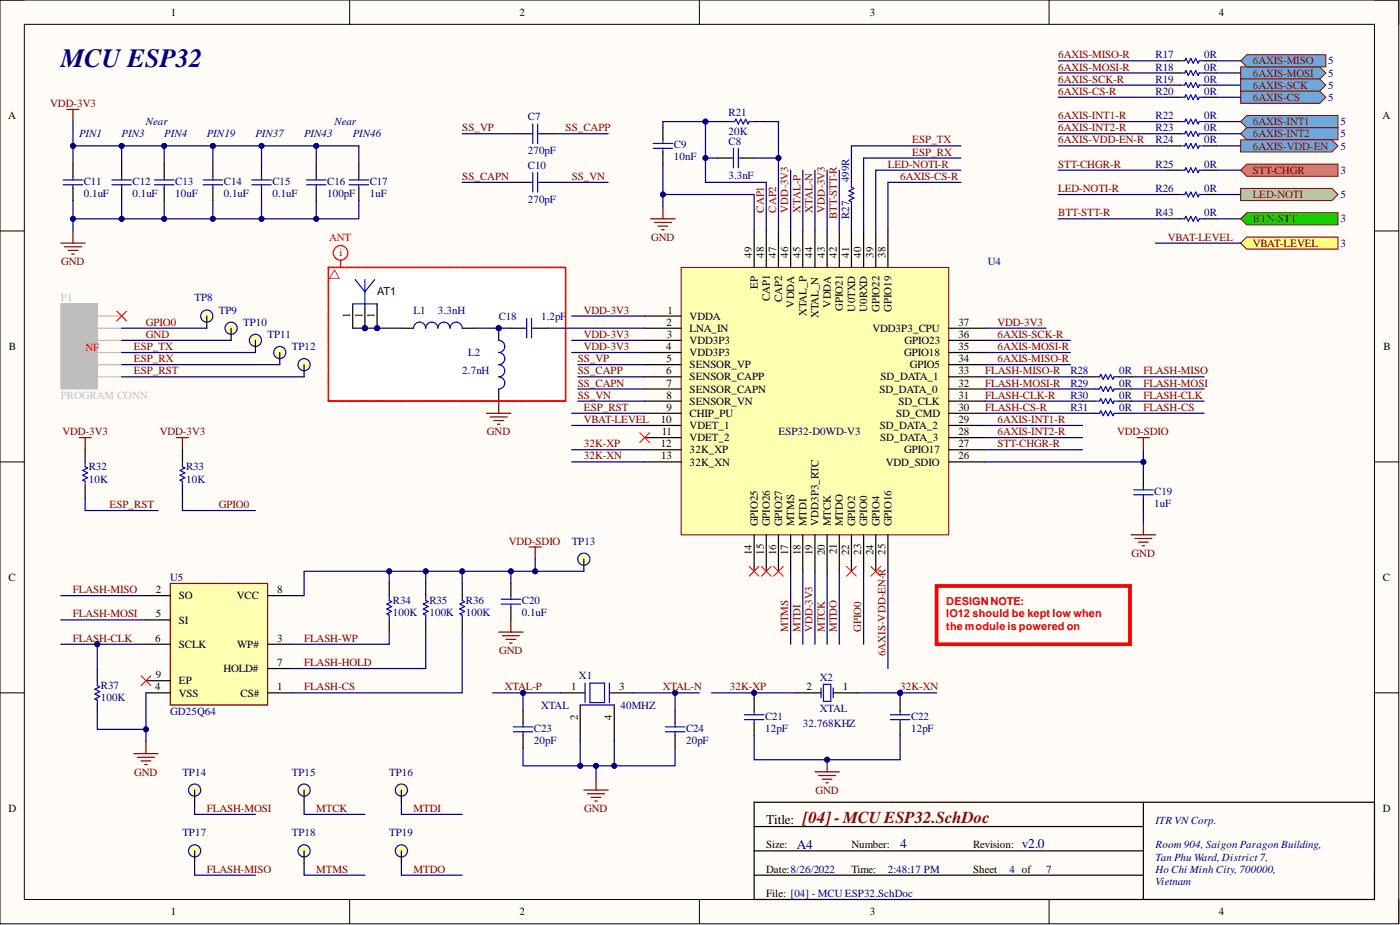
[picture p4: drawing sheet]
<svg xmlns="http://www.w3.org/2000/svg" width="292mm" height="193mm" viewBox="0 0 292 193" stroke-linecap="round" stroke-linejoin="round" font-family="sans-serif">
<defs><g id="words">
<text font-size="5.5" fill="#000080" x="12.7" y="14">MCU ESP32</text>
<text font-size="3.5" fill="#800000" x="167.5" y="171.7">[04]- MCU ESP32.SchDoc</text>
<text font-size="2.8" x="159.9" y="171.8">Title:</text>
<g font-size="2.8" fill="#000080">
<text x="166.2" y="177.2">A4</text>
<text x="187.8" y="176.9">4</text>
<text x="213.2" y="176.9">v2.0</text>
</g>
<g font-size="2.3">
<text x="35.6" y="3.3">1</text>
<text x="108.4" y="3.3">2</text>
<text x="181.5" y="3.3">3</text>
<text x="254.3" y="3.3">4</text>
<text x="1.7" y="24.9">A</text>
<text x="288.5" y="24.9">A</text>
<text x="156.8" y="53.8" transform="rotate(-90 156.8 53.8)">49</text>
<text x="159.4" y="53.8" transform="rotate(-90 159.4 53.8)">48</text>
<text x="161.9" y="53.8" transform="rotate(-90 161.9 53.8)">47</text>
<text x="164.5" y="53.8" transform="rotate(-90 164.5 53.8)">46</text>
<text x="167" y="53.8" transform="rotate(-90 167 53.8)">45</text>
<text x="169.5" y="53.8" transform="rotate(-90 169.5 53.8)">44</text>
<text x="172.1" y="53.8" transform="rotate(-90 172.1 53.8)">43</text>
<text x="174.6" y="53.8" transform="rotate(-90 174.6 53.8)">42</text>
<text x="177.1" y="53.8" transform="rotate(-90 177.1 53.8)">41</text>
<text x="179.7" y="53.8" transform="rotate(-90 179.7 53.8)">40</text>
<text x="182.2" y="53.8" transform="rotate(-90 182.2 53.8)">39</text>
<text x="184.8" y="53.8" transform="rotate(-90 184.8 53.8)">38</text>
<text x="78.7" y="61.6">AT1</text>
<text x="139.2" y="65.4">1</text>
<text x="158.1" y="60.2" transform="rotate(-90 158.1 60.2)">EP</text>
<text x="160.6" y="62.9" transform="rotate(-90 160.6 62.9)">CAP1</text>
<text x="163.2" y="63.1" transform="rotate(-90 163.2 63.1)">CAP2</text>
<text x="165.7" y="64.2" transform="rotate(-90 165.7 64.2)">VDDA</text>
<text x="173.3" y="64.2" transform="rotate(-90 173.3 64.2)">VDDA</text>
<text x="175.9" y="64.9" transform="rotate(-90 175.9 64.9)">GPIO21</text>
<text x="178.4" y="65" transform="rotate(-90 178.4 65)">U0TXD</text>
<text x="180.9" y="65.1" transform="rotate(-90 180.9 65.1)">U0RXD</text>
<text x="183.5" y="65.1" transform="rotate(-90 183.5 65.1)">GPIO22</text>
<text x="186" y="65.1" transform="rotate(-90 186 65.1)">GPIO19</text>
<text x="73.1" y="66.3" transform="rotate(-90 73.1 66.3)">1</text>
<text x="75.6" y="66.3" transform="rotate(-90 75.6 66.3)">1</text>
<text x="78.2" y="66.3" transform="rotate(-90 78.2 66.3)">1</text>
<text x="139.1" y="68">2</text>
<text x="139.2" y="70.5">3</text>
<text x="143.9" y="66.7">VDDA</text>
<text x="143.9" y="69.2">LNA_IN</text>
<text x="143.9" y="71.8">VDD3P3</text>
<text x="168.3" y="66" transform="rotate(-90 168.3 66)">XTAL_P</text>
<text x="170.8" y="66.4" transform="rotate(-90 170.8 66.4)">XTAL_N</text>
<text x="182" y="69.2">VDD3P3_CPU</text>
<text x="188.7" y="71.8">GPIO23</text>
<text x="200" y="70.5">36</text>
<text x="200" y="68">37</text>
<text x="1.9" y="73">B</text>
<text x="139" y="73">4</text>
<text x="139.1" y="75.6">5</text>
<text x="143.9" y="74.3">VDD3P3</text>
<text x="143.9" y="76.8">SENSOR_VP</text>
<text x="188.6" y="74.3">GPIO18</text>
<text x="189.8" y="76.8">GPIO5</text>
<text x="200" y="75.6">34</text>
<text x="200" y="73">35</text>
<text x="288.6" y="73">B</text>
<text x="139" y="78.1">6</text>
<text x="139.1" y="80.6">7</text>
<text x="139.1" y="83.2">8</text>
<text x="143.9" y="79.4">SENSOR_CAPP</text>
<text x="143.9" y="81.9">SENSOR_CAPN</text>
<text x="183.5" y="81.9">SD_DATA_0</text>
<text x="183.7" y="79.4">SD_DATA_1</text>
<text x="200" y="83.2">31</text>
<text x="200" y="80.6">32</text>
<text x="200" y="78.1">33</text>
<text x="137.9" y="88.2">10</text>
<text x="139.1" y="85.7">9</text>
<text x="143.9" y="84.4">SENSOR_VN</text>
<text x="143.9" y="87">CHIP_PU</text>
<text x="143.9" y="89.5">VDET_1</text>
<text x="183.6" y="89.5">SD_DATA_2</text>
<text x="187" y="87">SD_CMD</text>
<text x="187.5" y="84.4">SD_CLK</text>
<text x="200" y="88.2">29</text>
<text x="200" y="85.7">30</text>
<text x="137.9" y="93.3">12</text>
<text x="138" y="95.9">13</text>
<text x="138.1" y="90.8">11</text>
<text x="143.9" y="92.1">VDET_2</text>
<text x="143.9" y="94.6">32K_XP</text>
<text x="183.7" y="92.1">SD_DATA_3</text>
<text x="188.6" y="94.6">GPIO17</text>
<text x="200" y="95.9">26</text>
<text x="200" y="93.3">27</text>
<text x="200" y="90.8">28</text>
<text x="143.9" y="97.1">32K_XN</text>
<text x="184.8" y="97.1">VDD_SDIO</text>
<text x="158.1" y="109.8" transform="rotate(-90 158.1 109.8)">GPIO25</text>
<text x="160.6" y="109.8" transform="rotate(-90 160.6 109.8)">GPIO26</text>
<text x="163.2" y="109.8" transform="rotate(-90 163.2 109.8)">GPIO27</text>
<text x="165.7" y="109.8" transform="rotate(-90 165.7 109.8)">MTMS</text>
<text x="168.3" y="109.8" transform="rotate(-90 168.3 109.8)">MTDI</text>
<text x="170.8" y="109.8" transform="rotate(-90 170.8 109.8)">VDD3P3_RTC</text>
<text x="173.3" y="109.8" transform="rotate(-90 173.3 109.8)">MTCK</text>
<text x="175.9" y="109.8" transform="rotate(-90 175.9 109.8)">MTDO</text>
<text x="178.4" y="109.8" transform="rotate(-90 178.4 109.8)">GPIO2</text>
<text x="180.9" y="109.8" transform="rotate(-90 180.9 109.8)">GPIO0</text>
<text x="183.5" y="109.8" transform="rotate(-90 183.5 109.8)">GPIO4</text>
<text x="186" y="109.8" transform="rotate(-90 186 109.8)">GPIO16</text>
<text x="156.8" y="115.8" transform="rotate(-90 156.8 115.8)">14</text>
<text x="159.4" y="115.7" transform="rotate(-90 159.4 115.7)">15</text>
<text x="161.9" y="115.8" transform="rotate(-90 161.9 115.8)">16</text>
<text x="164.5" y="115.8" transform="rotate(-90 164.5 115.8)">17</text>
<text x="167" y="115.8" transform="rotate(-90 167 115.8)">18</text>
<text x="169.5" y="115.8" transform="rotate(-90 169.5 115.8)">19</text>
<text x="172.1" y="115.8" transform="rotate(-90 172.1 115.8)">20</text>
<text x="174.6" y="115.6" transform="rotate(-90 174.6 115.6)">21</text>
<text x="177.1" y="115.8" transform="rotate(-90 177.1 115.8)">22</text>
<text x="179.7" y="115.7" transform="rotate(-90 179.7 115.7)">23</text>
<text x="182.2" y="115.8" transform="rotate(-90 182.2 115.8)">24</text>
<text x="184.8" y="115.7" transform="rotate(-90 184.8 115.7)">25</text>
<text x="1.8" y="121.2">C</text>
<text x="32.5" y="123.7">2</text>
<text x="37.3" y="125">SO</text>
<text x="49.4" y="125">VCC</text>
<text x="57.9" y="123.7">8</text>
<text x="288.5" y="121.2">C</text>
<text x="32.5" y="128.8">5</text>
<text x="37.3" y="130.1">SI</text>
<text x="32.4" y="133.9">6</text>
<text x="37.3" y="135.2">SCLK</text>
<text x="49.5" y="135.2">WP#</text>
<text x="57.9" y="133.9">3</text>
<text x="32.5" y="141.5">9</text>
<text x="37.3" y="142.8">EP</text>
<text x="46.6" y="140.2">HOLD#</text>
<text x="57.9" y="139">7</text>
<text x="32.4" y="144">4</text>
<text x="37.3" y="145.3">VSS</text>
<text x="50.2" y="145.3">CS#</text>
<text x="57.9" y="144">1</text>
<text x="119.2" y="144">1</text>
<text x="129.2" y="144">3</text>
<text x="168.3" y="144">2</text>
<text x="175.9" y="144">1</text>
<text x="120.5" y="150.1" transform="rotate(-90 120.5 150.1)">2</text>
<text x="127.7" y="150.2" transform="rotate(-90 127.7 150.2)">4</text>
<text x="1.8" y="169.4">D</text>
<text x="288.5" y="169.4">D</text>
<text x="159.9" y="177">Size:</text>
<text x="177.6" y="177">Number:</text>
<text x="203" y="177">Revision:</text>
<text x="159.9" y="182.1">Date:8/26/2022</text>
<text x="177.6" y="182.1">Time:</text>
<text x="203" y="182.1">Sheet</text>
<text x="35.6" y="190.9">1</text>
<text x="108.4" y="190.9">2</text>
<text x="159.9" y="187.1">File: [04] - MCU ESP32.SchDoc</text>
<text x="181.5" y="190.9">3</text>
<text x="254.3" y="190.9">4</text>
</g>
<g font-size="2.3" fill="#800000">
<text x="220.8" y="17.2">6AXIS-SCK-R</text>
<text x="220.8" y="14.7">6AXIS-MOSI-R</text>
<text x="220.8" y="12.2">6AXIS-MISO-R</text>
<text x="261.4" y="16">6AXIS-MOSI</text>
<text x="261.4" y="13.4">6AXIS-MISO</text>
<text x="10.5" y="22.3">VDD-3V3</text>
<text x="220.8" y="19.8">6AXIS-CS-R</text>
<text x="261.4" y="18.5">6AXIS-SCK</text>
<text x="261.4" y="21.1">6AXIS-CS</text>
<text x="96.4" y="27.4">SS_VP</text>
<text x="118" y="27.4">SS_CAPP</text>
<text x="190.3" y="29.9">ESP_TX</text>
<text x="220.8" y="24.9">6AXIS-INT1-R</text>
<text x="220.8" y="27.4">6AXIS-INT2-R</text>
<text x="220.8" y="29.9">6AXIS-VDD-EN-R</text>
<text x="261.4" y="26.1">6AXIS-INT1</text>
<text x="261.4" y="28.7">6AXIS-INT2</text>
<text x="185.3" y="35">LED-NOTI-R</text>
<text x="190.3" y="32.5">ESP_RX</text>
<text x="220.8" y="35">STT-CHGR-R</text>
<text x="261.4" y="31.2">6AXIS-VDD-EN</text>
<text x="96.4" y="37.5">SS_CAPN</text>
<text x="119.3" y="37.5">SS_VN</text>
<text x="187.8" y="37.5">6AXIS-CS-R</text>
<text x="220.8" y="40.1">LED-NOTI-R</text>
<text x="261.4" y="41.3">LED-NOTI</text>
<text x="261.4" y="36.3">STT-CHGR</text>
<text x="159.4" y="44.4" transform="rotate(-90 159.4 44.4)">CAP1</text>
<text x="161.9" y="44.4" transform="rotate(-90 161.9 44.4)">CAP2</text>
<text x="164.5" y="44.4" transform="rotate(-90 164.5 44.4)">VDD-3V3</text>
<text x="167" y="44.4" transform="rotate(-90 167 44.4)">XTAL-P</text>
<text x="169.5" y="44.4" transform="rotate(-90 169.5 44.4)">XTAL-N</text>
<text x="172.1" y="44.4" transform="rotate(-90 172.1 44.4)">VDD-3V3</text>
<text x="174.6" y="45.6" transform="rotate(-90 174.6 45.6)">BTT-STT-R</text>
<text x="220.8" y="45.1">BTT-STT-R</text>
<text x="261.4" y="46.4">BTN-STT</text>
<text x="135.9" y="50.2">GND</text>
<text x="243.6" y="50.2">VBAT-LEVEL</text>
<text x="261.4" y="51.5">VBAT-LEVEL</text>
<text x="12.8" y="55.3">GND</text>
<text x="121.8" y="65.4">VDD-3V3</text>
<text x="30.5" y="70.5">GND</text>
<text x="30.5" y="68">GPIO0</text>
<text x="121.8" y="70.5">VDD-3V3</text>
<text x="208.1" y="68">VDD-3V3</text>
<text x="208.1" y="70.5">6AXIS-SCK-R</text>
<text x="27.9" y="75.6">ESP_RX</text>
<text x="27.9" y="73">ESP_TX</text>
<text x="120.5" y="75.6">SS_VP</text>
<text x="121.8" y="73">VDD-3V3</text>
<text x="208.1" y="73">6AXIS-MOSI-R</text>
<text x="208.1" y="75.6">6AXIS-MISO-R</text>
<text x="27.9" y="78.1">ESP_RST</text>
<text x="120.5" y="78.1">SS_CAPP</text>
<text x="120.5" y="83.2">SS_VN</text>
<text x="120.5" y="80.6">SS_CAPN</text>
<text x="205.6" y="83.2">FLASH-CLK-R</text>
<text x="205.6" y="80.6">FLASH-MOSI-R</text>
<text x="205.6" y="78.1">FLASH-MISO-R</text>
<text x="238.6" y="83.2">FLASH-CLK</text>
<text x="238.6" y="78.1">FLASH-MISO</text>
<text x="238.6" y="80.6">FLASH-MOSI</text>
<text x="121.8" y="85.7">ESP_RST</text>
<text x="121.8" y="88.2">VBAT-LEVEL</text>
<text x="205.6" y="85.7">FLASH-CS-R</text>
<text x="208.1" y="88.2">6AXIS-INT1-R</text>
<text x="238.6" y="85.7">FLASH-CS</text>
<text x="13" y="90.8">VDD-3V3</text>
<text x="33.3" y="90.8">VDD-3V3</text>
<text x="101.6" y="90.8">GND</text>
<text x="121.8" y="95.9">32K-XN</text>
<text x="121.8" y="93.3">32K-XP</text>
<text x="208.1" y="93.3">STT-CHGR-R</text>
<text x="208.1" y="90.8">6AXIS-INT2-R</text>
<text x="233.1" y="90.8">VDD-SDIO</text>
<text x="22.8" y="106">ESP_RST</text>
<text x="45.7" y="106">GPIO0</text>
<text x="106.2" y="113.6">VDD-SDIO</text>
<text x="236.1" y="116.1">GND</text>
<text x="15.2" y="123.7">FLASH-MISO</text>
<text x="15.2" y="128.8">FLASH-MOSI</text>
<text x="164.5" y="131.9" transform="rotate(-90 164.5 131.9)">MTMS</text>
<text x="167" y="131.9" transform="rotate(-90 167 131.9)">MTDI</text>
<text x="169.5" y="131.9" transform="rotate(-90 169.5 131.9)">VDD-3V3</text>
<text x="172.1" y="131.9" transform="rotate(-90 172.1 131.9)">MTCK</text>
<text x="174.6" y="131.9" transform="rotate(-90 174.6 131.9)">MTDO</text>
<text x="179.7" y="131.9" transform="rotate(-90 179.7 131.9)">GPIO0</text>
<text x="15.2" y="133.9">FLASH-CLK</text>
<text x="63.4" y="133.9">FLASH-WP</text>
<text x="104.1" y="136.4">GND</text>
<text x="184.8" y="136.9" transform="rotate(-90 184.8 136.9)">6AXIS-VDD-EN-R</text>
<text x="63.4" y="139">FLASH-HOLD</text>
<text x="63.4" y="144">FLASH-CS</text>
<text x="105.3" y="144">XTAL-P</text>
<text x="138.3" y="144">XTAL-N</text>
<text x="152.3" y="144">32K-XP</text>
<text x="187.8" y="144">32K-XN</text>
<text x="28" y="161.8">GND</text>
<text x="170.1" y="165.6">GND</text>
<text x="43.1" y="169.4">FLASH-MOSI</text>
<text x="66" y="169.4">MTCK</text>
<text x="86.3" y="169.4">MTDI</text>
<text x="121.9" y="169.4">GND</text>
<text x="43.1" y="182.1">FLASH-MISO</text>
<text x="66" y="182.1">MTMS</text>
<text x="86.3" y="182.1">MTDO</text>
</g>
<g font-size="2.3" fill="#000080">
<text x="241.1" y="12.2">R17</text>
<text x="241.1" y="14.7">R18</text>
<text x="241.1" y="17.2">R19</text>
<text x="251.2" y="12.2">0R</text>
<text x="251.2" y="14.7">0R</text>
<text x="251.2" y="17.2">0R</text>
<text x="277.1" y="16">5</text>
<text x="277.1" y="13.4">5</text>
<text x="241.1" y="19.8">R20</text>
<text x="251.2" y="19.8">0R</text>
<text x="277.1" y="18.5">5</text>
<text x="277.1" y="21.1">5</text>
<text x="16.5" y="28.7">PIN1</text>
<text x="25.4" y="28.7">PIN3</text>
<text x="30.5" y="26.1">Near</text>
<text x="34.3" y="28.7">PIN4</text>
<text x="43.1" y="28.7">PIN19</text>
<text x="53.3" y="28.7">PIN37</text>
<text x="63.4" y="28.7">PIN43</text>
<text x="69.8" y="26.1">Near</text>
<text x="73.6" y="28.7">PIN46</text>
<text x="110.1" y="25.1">C7</text>
<text x="152" y="28.2">20K</text>
<text x="152" y="24.1">R21</text>
<text x="241.1" y="24.9">R22</text>
<text x="241.1" y="27.4">R23</text>
<text x="241.1" y="29.9">R24</text>
<text x="251.2" y="24.9">0R</text>
<text x="251.2" y="27.4">0R</text>
<text x="251.2" y="29.9">0R</text>
<text x="279.7" y="26.1">5</text>
<text x="279.7" y="28.7">5</text>
<text x="110.1" y="35.3">C10</text>
<text x="110.1" y="32.2">270pF</text>
<text x="140.6" y="33.5">10nF</text>
<text x="140.6" y="30.9">C9</text>
<text x="152" y="30.2">C8</text>
<text x="241.1" y="35">R25</text>
<text x="251.2" y="35">0R</text>
<text x="279.7" y="31.2">5</text>
<text x="17.5" y="41.1">0.1uF</text>
<text x="17.5" y="38.5">C11</text>
<text x="27.7" y="41.1">0.1uF</text>
<text x="27.7" y="38.5">C12</text>
<text x="36.5" y="41.1">10uF</text>
<text x="36.5" y="38.5">C13</text>
<text x="46.7" y="41.1">0.1uF</text>
<text x="46.7" y="38.5">C14</text>
<text x="56.8" y="41.1">0.1uF</text>
<text x="56.8" y="38.5">C15</text>
<text x="68.3" y="41.1">100pF</text>
<text x="68.3" y="38.5">C16</text>
<text x="77.1" y="41.1">1uF</text>
<text x="77.1" y="38.5">C17</text>
<text x="152" y="37.3">3.3nF</text>
<text x="177.1" y="38" transform="rotate(-90 177.1 38)">499R</text>
<text x="241.1" y="40.1">R26</text>
<text x="251.2" y="40.1">0R</text>
<text x="279.7" y="41.3">5</text>
<text x="279.7" y="36.3">3</text>
<text x="110.1" y="42.4">270pF</text>
<text x="177.1" y="45.6" transform="rotate(-90 177.1 45.6)">R27</text>
<text x="241.1" y="45.1">R43</text>
<text x="251.2" y="45.1">0R</text>
<text x="279.7" y="46.4">3</text>
<text x="279.7" y="51.5">3</text>
<text x="206.1" y="55.3">U4</text>
<text x="40.6" y="62.9">TP8</text>
<text x="45.7" y="65.4">TP9</text>
<text x="86.3" y="65.4">L1</text>
<text x="91.4" y="65.4">3.3nH</text>
<text x="50.8" y="68">TP10</text>
<text x="55.8" y="70.5">TP11</text>
<text x="104.1" y="66.7">C18</text>
<text x="112.9" y="66.7">1.2pF</text>
<text x="60.9" y="73">TP12</text>
<text x="97.7" y="74.3">L2</text>
<text x="96.4" y="78.1">2.7nH</text>
<text x="223.3" y="78.1">R28</text>
<text x="223.3" y="80.6">R29</text>
<text x="223.3" y="83.2">R30</text>
<text x="233.5" y="78.1">0R</text>
<text x="233.5" y="80.6">0R</text>
<text x="233.5" y="83.2">0R</text>
<text x="223.3" y="85.7">R31</text>
<text x="233.5" y="85.7">0R</text>
<text x="162.4" y="90.8">ESP32-D0WD-V3</text>
<text x="18.5" y="100.7">10K</text>
<text x="18.5" y="98.1">R32</text>
<text x="38.8" y="100.7">10K</text>
<text x="38.8" y="98.1">R33</text>
<text x="240.8" y="105.7">1uF</text>
<text x="240.8" y="103.2">C19</text>
<text x="119.3" y="113.6">TP13</text>
<text x="35.5" y="121.2">U5</text>
<text x="82" y="128.6">100K</text>
<text x="82" y="126">R34</text>
<text x="89.6" y="128.6">100K</text>
<text x="89.6" y="126">R35</text>
<text x="97.2" y="128.6">100K</text>
<text x="97.2" y="126">R36</text>
<text x="108.9" y="128.6">0.1uF</text>
<text x="108.9" y="126">C20</text>
<text x="21.1" y="143.8">R37</text>
<text x="120.8" y="141.8">X1</text>
<text x="171" y="142">X2</text>
<text x="21.1" y="146.3">100K</text>
<text x="35.5" y="149.1">GD25Q64</text>
<text x="112.9" y="147.8">XTAL</text>
<text x="129.4" y="147.8">40MHZ</text>
<text x="171" y="148.6">XTAL</text>
<text x="111.4" y="155.2">20pF</text>
<text x="111.4" y="152.7">C23</text>
<text x="143.1" y="155.2">20pF</text>
<text x="143.1" y="152.7">C24</text>
<text x="159.6" y="152.7">12pF</text>
<text x="159.6" y="150.1">C21</text>
<text x="167.5" y="151.6">32.768KHZ</text>
<text x="190.1" y="152.7">12pF</text>
<text x="190.1" y="150.1">C22</text>
<text x="38.1" y="161.8">TP14</text>
<text x="60.9" y="161.8">TP15</text>
<text x="81.2" y="161.8">TP16</text>
<text x="241.1" y="171.9">ITR VNCorp.</text>
<text x="38.1" y="174.5">TP17</text>
<text x="60.9" y="174.5">TP18</text>
<text x="81.2" y="174.5">TP19</text>
<text x="241.1" y="177">Room 904, Saigon Paragon Building,</text>
<text x="241.1" y="179.5">Tan Phu Ward, District 7,</text>
<text x="185.3" y="182.1">2:48:17 PM</text>
<text x="210.6" y="182.1">4 of</text>
<text x="218.3" y="182.1">7</text>
<text x="241.1" y="182.1">Ho Chi Minh City, 700000,</text>
<text x="241.1" y="184.6">Vietnam</text>
</g>
<g font-size="2.3" fill="#f00">
<text x="68.7" y="50.2">ANT</text>
<text x="70.8" y="53.5">i</text>
<text x="17.8" y="73.2">NF</text>
<text x="197.4" y="126.3">DESIGNNOTE:</text>
<text x="197.4" y="128.8">IO12 should be kept low when</text>
<text x="197.4" y="131.4">the module is powered on</text>
</g>
<g font-size="2.3" fill="#bfbebc">
<text x="12.7" y="62.9">P1</text>
<text x="17.4" y="71.8">4</text>
<text x="17.6" y="74.3">3</text>
<text x="12.7" y="83.2">PROGRAM CONN</text>
</g>
</g></defs>
<path d="M0 0h291.8v192.7h-291.8z" fill-rule="evenodd" fill="#fffcf8"/>
<path d="M0 0h291.8v192.7h-291.8z" fill="none" stroke="#000" stroke-width=".21"/>
<path d="M5.1 5.1h281.7v182.5h-281.7z" fill-rule="evenodd" fill="#fffcf8"/>
<g fill="none" stroke="#000" stroke-width=".21">
<path d="M0 0h5.1M5.1 5.1h281.7v182.5h-281.7zM73 0v5.1M145.9 0v5.1M218.9 0v5.1M286.8 0h5v5.1M0 48.2h5.1M286.8 48.2h5M0 96.4h5.1M286.8 96.4h5M0 144.5h5.1M286.8 144.5h5"/>
<path d="M73 187.6v5.1M145.9 187.6v5.1M218.9 187.6v5.1M291.8 187.6v5.1"/>
</g>
<path d="M68.5 55.8h49.5v27.9h-49.5z" fill-rule="evenodd" fill="#fff"/>
<path d="M157.3 172.4h81.3M157.3 177.5h81.3M157.3 167.4h129.5v20.2h-129.5zM238.6 167.4v20.2M157.3 182.6h81.3" fill="none" stroke="#000" stroke-width=".25"/>
<path d="M142.1 55.8h55.8v55.8h-55.8z" fill-rule="evenodd" fill="#ffffb0"/>
<path d="M142.1 55.8h55.8v55.8h-55.8z" fill="none" stroke="#800000" stroke-width=".21"/>
<g fill="none" stroke="#000" stroke-width=".25">
<path d="M157.3 48.2v7.6M159.9 48.2v7.6M162.4 48.2v7.6M165 48.2v7.6M167.5 48.2v7.6M170 48.2v7.6M172.6 48.2v7.6M175.1 48.2v7.6M177.6 48.2v7.6M180.2 48.2v7.6M182.7 48.2v7.6M185.3 48.2v7.6"/>
<path d="M134.5 65.9h7.6M134.5 68.5h7.6M134.5 71h7.6M134.5 73.5h7.6M134.5 76.1h7.6M134.5 78.6h7.6M197.9 68.5h7.7M197.9 71h7.7M197.9 73.5h7.7M197.9 76.1h7.7M197.9 78.6h7.7M134.5 81.1h7.6"/>
<path d="M134.5 83.7h7.6M134.5 86.2h7.6M134.5 88.8h7.6M134.5 91.3h7.6M134.5 93.8h7.6M134.5 96.4h7.6M197.9 81.1h7.7M197.9 83.7h7.7M197.9 86.2h7.7M197.9 88.8h7.7M197.9 91.3h7.7M197.9 93.8h7.7"/>
<path d="M197.9 96.4h7.7M157.3 111.6v7.6M159.9 111.6v7.6M162.4 111.6v7.6M165 111.6v7.6M167.5 111.6v7.6M170 111.6v7.6M172.6 111.6v7.6M175.1 111.6v7.6M177.6 111.6v7.6M180.2 111.6v7.6M182.7 111.6v7.6"/>
<path d="M185.3 111.6v7.6M109.1 148.3v2.6M109.1 153.4v2.6M117 144.5h5.1M121.1 147.1v7.6M127.1 144.5h5.1M128.2 147.1v7.6M140.8 148.3v2.6M140.8 153.4v2.6"/>
</g>
<path d="M107.1 151.6h4.1M107.1 152.7h4.1M109.1 150.9v.7M109.1 152.7v.7M121.1 147.1h7.1M122.1 142.5v4.1M127.1 142.5v4.1M138.8 151.6h4.1M138.8 152.7h4.1M140.8 150.9v.7M140.8 152.7v.7" fill="none" stroke="#00f" stroke-width=".25"/>
<path d="M123.1 142.5h3v4.1h-3z" fill="none" stroke="#0000bf" stroke-width=".25"/>
<path d="M172.6 158.5v2.5M121.8 164.8h5.1M122.6 165.6h3.5M123.3 166.3h2.1M124.1 167.1h.5M124.4 162.3v2.5M170 161h5.1M170.8 161.8h3.5M171.6 162.5h2M172.3 163.3h.5" fill="none" stroke="#800000" stroke-width=".25"/>
<circle cx="172.6" cy="158.5" r=".51" fill="#000080"/>
<circle cx="172.6" cy="158.5" r=".51" fill="none" stroke="#000080" stroke-width=".21"/>
<path d="M157.3 145.8v2.5M157.3 150.9v2.5M166.2 144.5h5.1M173.8 144.5h5.1" fill="none" stroke="#000" stroke-width=".25"/>
<path d="M155.3 149.1h4.1M155.3 150.1h4.1M157.3 148.3v.8M157.3 150.1v.8M171.3 143.5v2.1M171.8 142.8h1.5v3.5h-1.5zM173.8 143.5v2.1" fill="none" stroke="#00f" stroke-width=".25"/>
<circle cx="187.8" cy="144.5" r=".51" fill="#000080"/>
<circle cx="187.8" cy="144.5" r=".51" fill="none" stroke="#000080" stroke-width=".21"/>
<path d="M16.5 91.3h2.5M17.8 91.3v2.5M36.8 91.3h2.5M38.1 91.3v2.5M237.3 91.3h2.5M238.6 91.3v2.5M236 111.6h5.1M236.8 112.3h3.5M237.5 113.1h2.1M238.3 113.9h.5M238.6 109v2.6" fill="none" stroke="#800000" stroke-width=".25"/>
<path d="M17.8 93.8v2.6M238.6 98.9v2.5M17.8 101.4v2.6M238.6 104v2.5" fill="none" stroke="#000" stroke-width=".25"/>
<path d="M17.8 96.4v1l.5 .2-1 .5 1 .5-1 .6 1 .5-1 .5 .5 .2v1M236.5 102.2h4.1M238.6 101.4v.8" fill="none" stroke="#00f" stroke-width=".25"/>
<path d="M236.5 103.2h4.1M238.6 103.2v.8" fill="none" stroke="#1309bb" stroke-width=".25"/>
<path d="M12.7 63.4h7.6v17.7h-7.6z" fill-rule="evenodd" fill="#bfbebc"/>
<path d="M12.7 63.4h7.6v17.7h-7.6z" fill="none" stroke="#bfbebc" stroke-width=".21"/>
<path d="M20.3 78.6h5.1M20.3 76.1h5.1M20.3 73.5h5.1M20.3 71h5.1M20.3 68.5h5.1M20.3 65.9h5.1" fill="none" stroke="#bfbebc" stroke-width=".25"/>
<path d="M24.4 64.9l2 2M26.4 64.9l-2 2" fill="none" stroke="#f00" stroke-width=".21"/>
<circle cx="76.1" cy="68.5" r=".51" fill="#000080"/>
<circle cx="76.1" cy="68.5" r=".51" fill="none" stroke="#000080" stroke-width=".21"/>
<circle cx="78.7" cy="68.5" r=".51" fill="#000080"/>
<circle cx="78.7" cy="68.5" r=".51" fill="none" stroke="#000080" stroke-width=".21"/>
<path d="M74.1 58.3l2 2.6 2.1-2.6M76.1 58.3v5.1" fill="none" stroke="#00f" stroke-width=".25"/>
<path d="M73.6 63.4v5.1M76.1 63.4v5.1" fill="none" stroke="#000" stroke-width=".25"/>
<circle cx="76.1" cy="68.5" r=".51" fill="#000080"/>
<circle cx="76.1" cy="68.5" r=".51" fill="none" stroke="#000080" stroke-width=".21"/>
<path d="M73.6 63.4h5.1" fill="none" stroke="#00f" stroke-width=".25"/>
<path d="M78.7 63.4v5.1" fill="none" stroke="#000" stroke-width=".25"/>
<circle cx="78.7" cy="68.5" r=".51" fill="#000080"/>
<circle cx="78.7" cy="68.5" r=".51" fill="none" stroke="#000080" stroke-width=".21"/>
<g fill="none" stroke="#f00" stroke-width=".25">
<path d="M71.1 54.3v1.5"/>
<circle cx="71.1" cy="52.8" r="1.52"/>
</g>
<path d="M106.6 68.5h2.5M111.7 68.5h2.5" fill="none" stroke="#000" stroke-width=".25"/>
<path d="M109.1 68.5h.8M109.9 66.4v4.1M110.9 66.4v4.1M110.9 68.5h.8" fill="none" stroke="#00f" stroke-width=".25"/>
<circle cx="104.1" cy="68.5" r=".51" fill="#000080"/>
<circle cx="104.1" cy="68.5" r=".51" fill="none" stroke="#000080" stroke-width=".21"/>
<path d="M104.1 68.5v2.5" fill="none" stroke="#000" stroke-width=".25"/>
<circle cx="104.1" cy="68.5" r=".51" fill="#000080"/>
<circle cx="104.1" cy="68.5" r=".51" fill="none" stroke="#000080" stroke-width=".21"/>
<g fill="none" stroke="#000" stroke-width=".25">
<path d="M83.7 68.5h2.6M96.4 68.5h2.6M104.1 81.1v2.6M20.3 139.5v2.5M81.2 121.7v2.6M81.2 129.3v2.6M88.8 121.7v2.6M88.8 129.3v2.6M96.4 121.7v2.6M96.4 129.3v2.6M106.6 121.7v2.6M106.6 126.8v2.5"/>
<path d="M20.3 147.1v2.5"/>
</g>
<path d="M86.3 68.5a1.27 1.27 0 0 1 1.3-1.3 1.27 1.27 0 0 1 1.2 1.3 1.27 1.27 0 0 1 1.3-1.3 1.27 1.27 0 0 1 1.3 1.3 1.27 1.27 0 0 1 1.2-1.3 1.27 1.27 0 0 1 1.3 1.3 1.27 1.27 0 0 1 1.3-1.3 1.27 1.27 0 0 1 1.2 1.3M104.1 71a1.27 1.27 0 0 1 1.2 1.3 1.27 1.27 0 0 1-1.2 1.2 1.27 1.27 0 0 1 1.2 1.3 1.27 1.27 0 0 1-1.2 1.3 1.27 1.27 0 0 1 1.2 1.2 1.27 1.27 0 0 1-1.2 1.3 1.27 1.27 0 0 1 1.2 1.3 1.27 1.27 0 0 1-1.2 1.2M81.2 124.3v1l.5 .2-1 .5 1 .5-1 .5 1 .6-1 .5 .5 .2v1M88.8 124.3v1l.5 .2-1 .5 1 .5-1 .5 1 .6-1 .5 .5 .2v1M96.4 124.3v1l.5 .2-1 .5 1 .5-1 .5 1 .6-1 .5 .5 .2v1M104.6 125h4M106.6 124.3v.7M20.3 142v1l.5 .3-1 .5 1 .5-1 .5 1 .5-1 .5 .5 .3v1" fill="none" stroke="#00f" stroke-width=".25"/>
<g fill="none" stroke="#800000" stroke-width=".25">
<path d="M101.5 86.2h5.1M102.3 87h3.5M103 87.7h2.1M103.8 88.5h.5M104.1 83.7v2.5M110.4 114.1h2.5M111.7 114.1v2.5M104.1 131.9h5M104.8 132.6h3.6M105.6 133.4h2M106.3 134.1h.5M106.6 129.3v2.6"/>
<path d="M27.9 157.2h5.1M28.7 158h3.5M29.4 158.7h2.1M30.2 159.5h.5M30.5 154.7v2.5"/>
</g>
<path d="M117.8 83.6l.2 .1zM117.4 83.6l.3 .1zM117.1 83.6l.2 .1zM116.7 83.6l.3 .1zM116.4 83.6l.3 .1zM116.1 83.6l.2 .1zM115.7 83.6l.3 .1zM115.4 83.6l.2 .1zM115 83.6l.3 .1zM114.7 83.6l.3 .1zM114.4 83.6l.2 .1zM114 83.6l.3 .1zM113.7 83.6l.2 .1zM113.4 83.6l.2 .1zM113 83.6l.3 .1zM112.7 83.6l.2 .1zM112.3 83.6l.3 .1zM112 83.6l.3 .1zM111.7 83.6l.2 .1zM111.3 83.6l.3 .1zM111 83.6l.2 .1zM110.6 83.6l.3 .1zM110.3 83.6l.3 .1zM110 83.6l.2 .1zM109.6 83.6l.3 .1zM109.3 83.6l.2 .1zM109 83.6l.2 .1zM108.6 83.6l.3 .1zM108.3 83.6l.2 .1zM107.9 83.6l.3 .1zM107.6 83.6l.3 .1zM107.3 83.6l.2 .1zM106.9 83.6l.3 .1zM106.6 83.6l.2 .1zM106.2 83.6l.3 .1zM105.9 83.6l.3 .1zM105.6 83.6l.2 .1zM105.2 83.6l.3 .1zM104.9 83.6l.2 .1zM104.6 83.6l.2 .1zM104.2 83.6l.3 .1zM103.9 83.6l.2 .1zM103.5 83.6l.3 .1zM103.2 83.6l.3 .1zM102.9 83.6l.2 .1zM102.5 83.6l.3 .1zM102.2 83.6l.2 .1zM101.9 83.6l.2 .1zM101.5 83.6l.3 .1zM101.2 83.6l.2 .1zM100.8 83.6l.3 .1zM100.5 83.6l.3 .1zM100.2 83.6l.2 .1zM99.8 83.6l.3 .1zM99.5 83.6l.2 .1zM99.1 83.6l.3 .1zM98.8 83.6l.3 .1zM98.5 83.6l.2 .1zM98.1 83.6l.3 .1zM97.8 83.6l.2 .1zM97.5 83.6l.2 .1zM97.1 83.6l.3 .1zM96.8 83.6l.2 .1zM96.4 83.6l.3 .1zM96.1 83.6l.3 .1zM95.8 83.6l.2 .1zM95.4 83.6l.3 .1zM95.1 83.6l.2 .1zM94.7 83.6l.3 .1zM94.4 83.6l.3 .1zM94.1 83.6l.2 .1zM93.7 83.6l.3 .1zM93.4 83.6l.2 .1zM93.1 83.6l.2 .1zM92.7 83.6l.3 .1zM92.4 83.6l.2 .1zM92 83.6l.3 .1zM91.7 83.6l.3 .1zM91.4 83.6l.2 .1zM91 83.6l.3 .1zM90.7 83.6l.2 .1zM90.3 83.6l.3 .1zM90 83.6l.3 .1zM89.7 83.6l.2 .1zM89.3 83.6l.3 .1zM89 83.6l.2 .1zM88.7 83.6l.2 .1zM88.3 83.6l.3 .1zM88 83.6l.2 .1zM87.6 83.6l.3 .1zM87.3 83.6l.3 .1zM87 83.6l.2 .1zM86.6 83.6l.3 .1zM86.3 83.6l.2 .1zM85.9 83.6l.3 .1zM85.6 83.6l.3 .1zM85.3 83.6l.2 .1zM84.9 83.6l.3 .1zM84.6 83.6l.2 .1zM84.3 83.6l.2 .1zM83.9 83.6l.3 .1zM83.6 83.6l.2 .1zM83.2 83.6l.3 .1zM82.9 83.6l.3 .1zM82.6 83.6l.2 .1zM82.2 83.6l.3 .1zM81.9 83.6l.2 .1zM81.5 83.6l.3 .1zM81.2 83.6l.3 .1zM80.9 83.6l.2 .1zM80.5 83.6l.3 .1zM80.2 83.6l.2 .1zM79.9 83.6l.2 .1zM79.5 83.6l.3 .1zM79.2 83.6l.2 .1zM78.8 83.6l.3 .1zM78.5 83.6l.3 .1zM78.2 83.6l.2 .1zM77.8 83.6l.3 .1zM77.5 83.6l.2 .1zM77.1 83.6l.3 .1zM76.8 83.6l.3 .1zM76.5 83.6l.2 .1zM76.1 83.6l.3 .1zM75.8 83.6l.2 .1zM75.5 83.6l.2 .1zM75.1 83.6l.3 .1zM74.8 83.6l.2 .1zM74.4 83.6l.3 .1zM74.1 83.6l.3 .1zM73.8 83.6l.2 .1zM73.4 83.6l.3 .1zM73.1 83.6l.2 .1zM72.8 83.6l.2 .1zM72.4 83.6l.3 .1zM72.1 83.6l.2 .1zM71.7 83.6l.3 .1zM71.4 83.6l.3 .1zM71.1 83.6l.2 .1zM70.7 83.6l.3 .1zM70.4 83.6l.2 .1zM70 83.6l.3 .1zM69.7 83.6l.3 .1zM69.4 83.6l.2 .1zM69 83.6l.3 .1zM68.7 83.6l.2 .1zM68.5 83.5l.1 .2zM68.5 83.2l.1 .2zM68.5 82.8l.1 .3zM68.5 82.5l.1 .3zM68.5 82.2l.1 .2zM68.5 81.8l.1 .3zM68.5 81.5l.1 .2zM68.5 81.1l.1 .3zM68.5 80.8l.1 .3zM68.5 80.5l.1 .2zM68.5 80.1l.1 .3zM68.5 79.8l.1 .3zM68.5 79.5l.1 .2zM68.5 79.1l.1 .3zM68.5 78.8l.1 .2zM68.5 78.4l.1 .3zM68.5 78.1l.1 .3zM68.5 77.8l.1 .2zM68.5 77.4l.1 .3zM68.5 77.1l.1 .2zM68.5 76.8l.1 .2zM68.5 76.4l.1 .3zM68.5 76.1l.1 .2zM68.5 75.7l.1 .3zM68.5 75.4l.1 .3zM68.5 75.1l.1 .2zM68.5 74.7l.1 .3zM68.5 74.4l.1 .2zM68.5 74l.1 .3zM68.5 73.7l.1 .3zM68.5 73.4l.1 .2zM68.5 73l.1 .3zM68.5 72.7l.1 .3zM68.5 72.4l.1 .2zM68.5 72l.1 .3zM68.5 71.7l.1 .2zM68.5 71.3l.1 .3zM68.5 71l.1 .3zM68.5 70.7l.1 .2zM68.5 70.3l.1 .3zM68.5 70l.1 .2zM68.5 69.7l.1 .2zM68.5 69.3l.1 .3zM68.5 69l.1 .2zM68.5 68.6l.1 .3zM68.5 68.3l.1 .3zM68.5 68l.1 .2zM68.5 67.6l.1 .3zM68.5 67.3l.1 .2zM68.5 66.9l.1 .3zM68.5 66.6l.1 .3zM68.5 66.3l.1 .2zM68.5 65.9l.1 .3zM68.5 65.6l.1 .3zM68.5 65.3l.1 .2zM68.5 64.9l.1 .3zM68.5 64.6l.1 .2zM68.5 64.2l.1 .3zM68.5 63.9l.1 .3zM68.5 63.6l.1 .2zM68.5 63.2l.1 .3zM68.5 62.9l.1 .2zM68.5 62.6l.1 .2zM68.5 62.2l.1 .3zM68.5 61.9l.1 .2zM68.5 61.5l.1 .3zM68.5 61.2l.1 .3zM68.5 60.9l.1 .2zM68.5 60.5l.1 .3zM68.5 60.2l.1 .2zM68.5 59.8l.1 .3zM68.5 59.5l.1 .3zM68.5 59.2l.1 .2zM68.5 58.8l.1 .3zM68.5 58.5l.1 .3zM68.5 58.2l.1 .2zM68.5 57.8l.1 .3zM68.5 57.5l.1 .2zM68.5 57.1l.1 .3zM68.5 56.8l.1 .3zM68.5 56.5l.1 .2zM68.5 56.1l.1 .3zM68.5 55.8l.1 .2zM68.6 55.7l.3 .1zM68.9 55.7l.3 .1zM69.3 55.7l.2 .1zM69.6 55.7l.3 .1zM70 55.7l.2 .1zM70.3 55.7l.3 .1zM70.6 55.7l.3 .1zM71 55.7l.2 .1zM71.3 55.7l.3 .1zM71.7 55.7l.2 .1zM72 55.7l.2 .1zM72.3 55.7l.3 .1zM72.7 55.7l.2 .1zM73 55.7l.3 .1zM73.3 55.7l.3 .1zM73.7 55.7l.2 .1zM74 55.7l.3 .1zM74.4 55.7l.2 .1zM74.7 55.7l.3 .1zM75 55.7l.3 .1zM75.4 55.7l.2 .1zM75.7 55.7l.3 .1zM76 55.7l.3 .1zM76.4 55.7l.2 .1zM76.7 55.7l.3 .1zM77.1 55.7l.2 .1zM77.4 55.7l.3 .1zM77.7 55.7l.3 .1zM78.1 55.7l.2 .1zM78.4 55.7l.3 .1zM78.8 55.7l.2 .1zM79.1 55.7l.2 .1zM79.4 55.7l.3 .1zM79.8 55.7l.2 .1zM80.1 55.7l.3 .1zM80.4 55.7l.3 .1zM80.8 55.7l.2 .1zM81.1 55.7l.3 .1zM81.5 55.7l.2 .1zM81.8 55.7l.3 .1zM82.1 55.7l.3 .1zM82.5 55.7l.2 .1zM82.8 55.7l.3 .1zM83.2 55.7l.2 .1zM83.5 55.7l.2 .1zM83.8 55.7l.3 .1zM84.2 55.7l.2 .1zM84.5 55.7l.3 .1zM84.8 55.7l.3 .1zM85.2 55.7l.2 .1zM85.5 55.7l.3 .1zM85.9 55.7l.2 .1zM86.2 55.7l.3 .1zM86.5 55.7l.3 .1zM86.9 55.7l.2 .1zM87.2 55.7l.3 .1zM87.6 55.7l.2 .1zM87.9 55.7l.2 .1zM88.2 55.7l.3 .1zM88.6 55.7l.2 .1zM88.9 55.7l.3 .1zM89.2 55.7l.3 .1zM89.6 55.7l.2 .1zM89.9 55.7l.3 .1zM90.3 55.7l.2 .1zM90.6 55.7l.3 .1zM90.9 55.7l.3 .1zM91.3 55.7l.2 .1zM91.6 55.7l.3 .1zM92 55.7l.2 .1zM92.3 55.7l.2 .1zM92.6 55.7l.3 .1zM93 55.7l.2 .1zM93.3 55.7l.3 .1zM93.6 55.7l.3 .1zM94 55.7l.2 .1zM94.3 55.7l.3 .1zM94.7 55.7l.2 .1zM95 55.7l.3 .1zM95.3 55.7l.3 .1zM95.7 55.7l.2 .1zM96 55.7l.3 .1zM96.4 55.7l.2 .1zM96.7 55.7l.2 .1zM97 55.7l.3 .1zM97.4 55.7l.2 .1zM97.7 55.7l.3 .1zM98 55.7l.3 .1zM98.4 55.7l.2 .1zM98.7 55.7l.3 .1zM99.1 55.7l.2 .1zM99.4 55.7l.3 .1zM99.7 55.7l.3 .1zM100.1 55.7l.2 .1zM100.4 55.7l.3 .1zM100.8 55.7l.2 .1zM101.1 55.7l.2 .1zM101.4 55.7l.3 .1zM101.8 55.7l.2 .1zM102.1 55.7l.3 .1zM102.4 55.7l.3 .1zM102.8 55.7l.2 .1zM103.1 55.7l.3 .1zM103.5 55.7l.2 .1zM103.8 55.7l.3 .1zM104.1 55.7l.3 .1zM104.5 55.7l.2 .1zM104.8 55.7l.3 .1zM105.1 55.7l.3 .1zM105.5 55.7l.2 .1zM105.8 55.7l.3 .1zM106.2 55.7l.2 .1zM106.5 55.7l.3 .1zM106.8 55.7l.3 .1zM107.2 55.7l.2 .1zM107.5 55.7l.3 .1zM107.9 55.7l.2 .1zM108.2 55.7l.2 .1zM108.5 55.7l.3 .1zM108.9 55.7l.2 .1zM109.2 55.7l.3 .1zM109.5 55.7l.3 .1zM109.9 55.7l.2 .1zM110.2 55.7l.3 .1zM110.6 55.7l.2 .1zM110.9 55.7l.3 .1zM111.2 55.7l.3 .1zM111.6 55.7l.2 .1zM111.9 55.7l.3 .1zM112.3 55.7l.2 .1zM112.6 55.7l.3 .1zM112.9 55.7l.3 .1zM113.3 55.7l.2 .1zM113.6 55.7l.3 .1zM114 55.7l.2 .1zM114.3 55.7l.2 .1zM114.6 55.7l.3 .1zM115 55.7l.2 .1zM115.3 55.7l.3 .1zM115.6 55.7l.3 .1zM116 55.7l.2 .1zM116.3 55.7l.3 .1zM116.7 55.7l.2 .1zM117 55.7l.3 .1zM117.3 55.7l.3 .1zM117.7 55.7l.2 .1zM118 55.8l.1 .3zM118 56.1l.1 .3zM118 56.5l.1 .2zM118 56.8l.1 .3zM118 57.1l.1 .3zM118 57.5l.1 .2zM118 57.8l.1 .3zM118 58.2l.1 .2zM118 58.5l.1 .3zM118 58.8l.1 .3zM118 59.2l.1 .2zM118 59.5l.1 .3zM118 59.9l.1 .2zM118 60.2l.1 .2zM118 60.5l.1 .3zM118 60.9l.1 .2zM118 61.2l.1 .3zM118 61.5l.1 .3zM118 61.9l.1 .2zM118 62.2l.1 .3zM118 62.6l.1 .2zM118 62.9l.1 .3zM118 63.2l.1 .3zM118 63.6l.1 .2zM118 63.9l.1 .3zM118 64.2l.1 .3zM118 64.6l.1 .2zM118 64.9l.1 .3zM118 65.3l.1 .2zM118 65.6l.1 .3zM118 65.9l.1 .3zM118 66.3l.1 .2zM118 66.6l.1 .3zM118 67l.1 .2zM118 67.3l.1 .2zM118 67.6l.1 .3zM118 68l.1 .2zM118 68.3l.1 .3zM118 68.6l.1 .3zM118 69l.1 .2zM118 69.3l.1 .3zM118 69.7l.1 .2zM118 70l.1 .2zM118 70.3l.1 .3zM118 70.7l.1 .2zM118 71l.1 .3zM118 71.3l.1 .3zM118 71.7l.1 .2zM118 72l.1 .3zM118 72.4l.1 .2zM118 72.7l.1 .3zM118 73l.1 .3zM118 73.4l.1 .2zM118 73.7l.1 .3zM118 74l.1 .3zM118 74.4l.1 .2zM118 74.7l.1 .3zM118 75.1l.1 .2zM118 75.4l.1 .3zM118 75.7l.1 .3zM118 76.1l.1 .2zM118 76.4l.1 .3zM118 76.8l.1 .2zM118 77.1l.1 .2zM118 77.4l.1 .3zM118 77.8l.1 .2zM118 78.1l.1 .3zM118 78.4l.1 .3zM118 78.8l.1 .2zM118 79.1l.1 .3zM118 79.5l.1 .2zM118 79.8l.1 .3zM118 80.1l.1 .3zM118 80.5l.1 .2zM118 80.8l.1 .3zM118 81.1l.1 .3zM118 81.5l.1 .2zM118 81.8l.1 .3zM118 82.2l.1 .2zM118 82.5l.1 .3zM118 82.8l.1 .3zM118 83.2l.1 .2zM118 83.5l.1 .2z" fill="#f00" stroke="#f00" stroke-width=".21"/>
<path d="M69.8 56.3l1 1.8h-2z" fill="none" stroke="#f33" stroke-width=".21"/>
<path d="M104.6 126h4M106.6 126v.8" fill="none" stroke="#1309bb" stroke-width=".25"/>
<path d="M258.9 50.7l1.2-1.2h19.1v2.5h-19.1z" fill-rule="evenodd" fill="#ffff80"/>
<path d="M258.9 50.7l1.2-1.2h19.1v2.5h-19.1z" fill="none" stroke="#800000" stroke-width=".21"/>
<path d="M258.9 25.4l1.2-1.3h19.1v2.5h-19.1z" fill-rule="evenodd" fill="#6fa8dc"/>
<path d="M258.9 25.4l1.2-1.3h19.1v2.5h-19.1z" fill="none" stroke="#800000" stroke-width=".21"/>
<path d="M258.9 27.9l1.2-1.3h19.1v2.6h-19.1z" fill-rule="evenodd" fill="#6fa8dc"/>
<path d="M258.9 27.9l1.2-1.3h19.1v2.6h-19.1z" fill="none" stroke="#800000" stroke-width=".21"/>
<path d="M258.9 39.3h19l1.3 1.3-1.3 1.2h-19z" fill-rule="evenodd" fill="#b6d7a8"/>
<path d="M258.9 39.3h19l1.3 1.3-1.3 1.2h-19z" fill="none" stroke="#800000" stroke-width=".21"/>
<path d="M258.9 29.2h19l1.3 1.2-1.3 1.3h-19z" fill-rule="evenodd" fill="#6fa8dc"/>
<path d="M258.9 29.2h19l1.3 1.2-1.3 1.3h-19z" fill="none" stroke="#800000" stroke-width=".21"/>
<path d="M258.9 35.5l1.2-1.3h19.1v2.6h-19.1z" fill-rule="evenodd" fill="#dd7e6b"/>
<path d="M258.9 35.5l1.2-1.3h19.1v2.6h-19.1z" fill="none" stroke="#800000" stroke-width=".21"/>
<circle cx="121.8" cy="116.6" r="1.27" fill="#ffffb0"/>
<g fill="none" stroke="#00f" stroke-width=".25">
<path d="M13.2 37.5h4.1M13.2 38.5h4.1M15.2 36.8v.7M15.2 38.5v.8M23.3 37.5h4.1M23.3 38.5h4.1M25.4 36.8v.7M25.4 38.5v.8M32.2 37.5h4.1M32.2 38.5h4.1M34.3 36.8v.7M34.3 38.5v.8"/>
<path d="M42.4 37.5h4M42.4 38.5h4M44.4 36.8v.7M44.4 38.5v.8M52.5 37.5h4.1M52.5 38.5h4.1M54.6 36.8v.7M54.6 38.5v.8M64 37.5h4M64 38.5h4M66 36.8v.7M66 38.5v.8"/>
<path d="M72.8 37.5h4.1M72.8 38.5h4.1M74.9 36.8v.7M74.9 38.5v.8M110.4 38h.8M110.4 27.9h.8M111.2 25.9v4M111.2 36v4.1M112.2 25.9v4M112.2 36v4.1M112.2 38h.7M112.2 27.9h.7"/>
<path d="M136.3 29.9h4M136.3 30.9h4M138.3 29.2v.7M138.3 30.9v.8M152.3 33h.7M152.3 25.4h1l.2-.5 .5 1 .6-1 .5 1 .5-1 .5 1 .2-.5h1M153 30.9v4.1M154 30.9v4.1M154 33h.8"/>
<circle cx="121.8" cy="116.6" r="1.27"/>
</g>
<g fill="none" stroke="#000" stroke-width=".25">
<path d="M15.2 34.2v2.6M15.2 39.3v2.5M25.4 34.2v2.6M25.4 39.3v2.5M34.3 34.2v2.6M34.3 39.3v2.5M44.4 34.2v2.6M44.4 39.3v2.5M54.6 34.2v2.6M54.6 39.3v2.5M66 34.2v2.6M66 39.3v2.5"/>
<path d="M74.9 34.2v2.6M74.9 39.3v2.5M107.9 38h2.5M107.9 27.9h2.5M112.9 38h2.6M112.9 27.9h2.6M138.3 26.6v2.6M138.3 31.7v2.5M149.7 33h2.6M149.7 25.4h2.6M154.8 33h2.5M157.3 25.4h2.6"/>
<path d="M121.8 116.6v2.6"/>
</g>
<path d="M14 22.8h2.5M15.2 22.8v2.6M12.7 50.7h5.1M13.5 51.5h3.5M14.2 52.2h2M15 53h.5M15.2 48.2v2.5M135.8 45.6h5M136.5 46.4h3.6M137.3 47.2h2M138.1 47.9h.5M138.3 43.1v2.5" fill="none" stroke="#800000" stroke-width=".25"/>
<circle cx="40.6" cy="177.5" r="1.27" fill="#ffffb0"/>
<circle cx="40.6" cy="177.5" r="1.27" fill="none" stroke="#00f" stroke-width=".25"/>
<path d="M40.6 177.5v2.5" fill="none" stroke="#000" stroke-width=".25"/>
<circle cx="40.6" cy="164.8" r="1.27" fill="#ffffb0"/>
<circle cx="40.6" cy="164.8" r="1.27" fill="none" stroke="#00f" stroke-width=".25"/>
<path d="M40.6 164.8v2.6" fill="none" stroke="#000" stroke-width=".25"/>
<circle cx="63.4" cy="177.5" r="1.27" fill="#ffffb0"/>
<circle cx="63.4" cy="177.5" r="1.27" fill="none" stroke="#00f" stroke-width=".25"/>
<path d="M63.4 177.5v2.5" fill="none" stroke="#000" stroke-width=".25"/>
<circle cx="83.7" cy="164.8" r="1.27" fill="#ffffb0"/>
<circle cx="83.7" cy="164.8" r="1.27" fill="none" stroke="#00f" stroke-width=".25"/>
<path d="M83.7 164.8v2.6" fill="none" stroke="#000" stroke-width=".25"/>
<circle cx="63.4" cy="164.8" r="1.27" fill="#ffffb0"/>
<circle cx="63.4" cy="164.8" r="1.27" fill="none" stroke="#00f" stroke-width=".25"/>
<path d="M63.4 164.8v2.6" fill="none" stroke="#000" stroke-width=".25"/>
<circle cx="83.7" cy="177.5" r="1.27" fill="#ffffb0"/>
<g fill="none" stroke="#00f" stroke-width=".25">
<path d="M177.6 38v1.1l.6 .2-1.1 .5 1.1 .5-1.1 .5 1.1 .5-1.1 .5 .5 .3v1"/>
<circle cx="83.7" cy="177.5" r="1.27"/>
</g>
<path d="M177.6 35.5v2.5M177.6 43.1v2.5M83.7 177.5v2.5" fill="none" stroke="#000" stroke-width=".25"/>
<path d="M35.5 121.7h20.3v25.4h-20.3z" fill-rule="evenodd" fill="#ffffb0"/>
<path d="M35.5 121.7h20.3v25.4h-20.3z" fill="none" stroke="#800000" stroke-width=".25"/>
<g fill="none" stroke="#000" stroke-width=".25">
<path d="M243.6 12.7h2.6M243.6 15.2h2.6M243.6 17.8h2.6M251.2 12.7h2.6M251.2 15.2h2.6M251.2 17.8h2.6M243.6 20.3h2.6M243.6 25.4h2.6M243.6 27.9h2.6M243.6 30.4h2.6M243.6 35.5h2.6M251.2 20.3h2.6"/>
<path d="M251.2 25.4h2.6M251.2 27.9h2.6M251.2 30.4h2.6M251.2 35.5h2.6M243.6 40.6h2.6M251.2 40.6h2.6M225.9 78.6h2.5M233.5 78.6h2.5M38.1 93.8v2.6M225.9 81.1h2.5M225.9 83.7h2.5M225.9 86.2h2.5"/>
<path d="M233.5 81.1h2.5M233.5 83.7h2.5M233.5 86.2h2.5M38.1 101.4v2.6M30.5 124.3h5M30.5 134.4h5M30.5 129.3h5M55.8 124.3h5.1M55.8 134.4h5.1M55.8 139.5h5.1M30.5 144.5h5M30.5 142h5"/>
<path d="M55.8 144.5h5.1M187.8 145.8v2.5M187.8 150.9v2.5"/>
</g>
<g fill="none" stroke="#00f" stroke-width=".25">
<path d="M246.2 12.7h1l.2-.5 .5 1 .6-1 .5 1 .5-1 .5 1 .2-.5h1M246.2 15.2h1l.2-.5 .5 1 .6-1 .5 1 .5-1 .5 1 .2-.5h1M246.2 17.8h1l.2-.6 .5 1.1 .6-1.1 .5 1.1 .5-1.1 .5 1.1 .2-.5h1M246.2 20.3h1l.2-.5 .5 1 .6-1 .5 1 .5-1 .5 1 .2-.5h1M246.2 25.4h1l.2-.5 .5 1 .6-1 .5 1 .5-1 .5 1 .2-.5h1M246.2 27.9h1l.2-.5 .5 1 .6-1 .5 1 .5-1 .5 1 .2-.5h1M246.2 30.4h1l.2-.5 .5 1 .6-1 .5 1 .5-1 .5 1 .2-.5h1M246.2 35.5h1l.2-.5 .5 1 .6-1 .5 1 .5-1 .5 1 .2-.5h1M246.2 40.6h1l.2-.5 .5 1 .6-1 .5 1 .5-1 .5 1 .2-.5h1M228.4 78.6h1l.3-.5 .5 1 .5-1 .5 1 .5-1 .5 1 .3-.5h1M38.1 96.4v1l.5 .2-1 .5 1 .5-1 .6 1 .5-1 .5 .5 .2v1M228.4 81.1h1l.3-.5 .5 1.1 .5-1.1 .5 1.1 .5-1.1 .5 1.1 .3-.6h1"/>
<path d="M228.4 83.7h1l.3-.5 .5 1 .5-1 .5 1 .5-1 .5 1 .3-.5h1M228.4 86.2h1l.3-.5 .5 1 .5-1 .5 1 .5-1 .5 1 .3-.5h1M185.8 149.1h4M185.8 150.1h4M187.8 148.3v.8M187.8 150.1v.8"/>
</g>
<circle cx="43.1" cy="65.9" r="1.27" fill="#ffffb0"/>
<circle cx="43.1" cy="65.9" r="1.27" fill="none" stroke="#00f" stroke-width=".25"/>
<path d="M43.1 65.9v2.6" fill="none" stroke="#000" stroke-width=".25"/>
<circle cx="48.2" cy="68.5" r="1.27" fill="#ffffb0"/>
<circle cx="48.2" cy="68.5" r="1.27" fill="none" stroke="#00f" stroke-width=".25"/>
<path d="M48.2 68.5v2.5" fill="none" stroke="#000" stroke-width=".25"/>
<circle cx="53.3" cy="71" r="1.27" fill="#ffffb0"/>
<circle cx="53.3" cy="71" r="1.27" fill="none" stroke="#00f" stroke-width=".25"/>
<path d="M53.3 71v2.5" fill="none" stroke="#000" stroke-width=".25"/>
<circle cx="58.4" cy="73.5" r="1.27" fill="#ffffb0"/>
<circle cx="58.4" cy="73.5" r="1.27" fill="none" stroke="#00f" stroke-width=".25"/>
<path d="M58.4 73.5v2.6" fill="none" stroke="#000" stroke-width=".25"/>
<circle cx="63.4" cy="76.1" r="1.27" fill="#ffffb0"/>
<circle cx="63.4" cy="76.1" r="1.27" fill="none" stroke="#00f" stroke-width=".25"/>
<path d="M63.4 76.1v2.5" fill="none" stroke="#000" stroke-width=".25"/>
<path d="M195.4 122.2h40.4v12.2h-40.4z" fill="none" stroke="#f00" stroke-width=".76"/>
<path d="M133.5 90.3l2 2M135.5 90.3l-2 2M156.3 118.2l2.1 2M158.4 118.2l-2.1 2M158.9 118.2l2 2M160.9 118.2l-2 2M161.4 118.2l2 2M163.4 118.2l-2 2" fill="none" stroke="#f00" stroke-width=".21"/>
<path d="M258.9 14h16.5l1.2 1.2-1.2 1.3h-16.5z" fill-rule="evenodd" fill="#6fa8dc"/>
<path d="M258.9 14h16.5l1.2 1.2-1.2 1.3h-16.5z" fill="none" stroke="#800000" stroke-width=".21"/>
<path d="M258.9 16.5h16.5l1.2 1.3-1.2 1.2h-16.5z" fill-rule="evenodd" fill="#6fa8dc"/>
<path d="M258.9 16.5h16.5l1.2 1.3-1.2 1.2h-16.5z" fill="none" stroke="#800000" stroke-width=".21"/>
<path d="M258.9 12.7l1.2-1.3h16.5v2.6h-16.5z" fill-rule="evenodd" fill="#6fa8dc"/>
<path d="M258.9 12.7l1.2-1.3h16.5v2.6h-16.5z" fill="none" stroke="#800000" stroke-width=".21"/>
<path d="M258.9 19h16.5l1.2 1.3-1.2 1.3h-16.5z" fill-rule="evenodd" fill="#6fa8dc"/>
<path d="M258.9 19h16.5l1.2 1.3-1.2 1.3h-16.5z" fill="none" stroke="#800000" stroke-width=".21"/>
<path d="M29.4 141l2.1 2M31.5 141l-2.1 2" fill="none" stroke="#f00" stroke-width=".21"/>
<path d="M243.6 45.6h2.6M251.2 45.6h2.6" fill="none" stroke="#000" stroke-width=".25"/>
<path d="M246.2 45.6h1l.2-.5 .5 1.1 .6-1.1 .5 1.1 .5-1.1 .5 1.1 .2-.6h1" fill="none" stroke="#00f" stroke-width=".25"/>
<path d="M258.9 45.6l1.2-1.2h19.1v2.5h-19.1z" fill-rule="evenodd" fill="#0f0"/>
<path d="M258.9 45.6l1.2-1.2h19.1v2.5h-19.1z" fill="none" stroke="#800000" stroke-width=".21"/>
<path d="M181.7 118.2l2 2M183.7 118.2l-2 2" fill="none" stroke="#f00" stroke-width=".21"/>
<path d="M238.6 96.4v2.5" fill="none" stroke="#000080" stroke-width=".25"/>
<circle cx="238.6" cy="96.4" r=".51" fill="#000080"/>
<circle cx="238.6" cy="96.4" r=".51" fill="none" stroke="#000080" stroke-width=".21"/>
<path d="M12.7 134.4h17.8" fill="none" stroke="#000080" stroke-width=".25"/>
<circle cx="20.3" cy="134.4" r=".51" fill="#000080"/>
<circle cx="20.3" cy="134.4" r=".51" fill="none" stroke="#000080" stroke-width=".21"/>
<path d="M54.6 41.8v3.8h-39.4M12.7 129.3h17.8M12.7 124.3h17.8" fill="none" stroke="#000080" stroke-width=".25"/>
<circle cx="15.2" cy="45.6" r=".51" fill="#000080"/>
<circle cx="15.2" cy="45.6" r=".51" fill="none" stroke="#000080" stroke-width=".21"/>
<circle cx="25.4" cy="45.6" r=".51" fill="#000080"/>
<circle cx="25.4" cy="45.6" r=".51" fill="none" stroke="#000080" stroke-width=".21"/>
<circle cx="34.3" cy="45.6" r=".51" fill="#000080"/>
<circle cx="34.3" cy="45.6" r=".51" fill="none" stroke="#000080" stroke-width=".21"/>
<circle cx="44.4" cy="45.6" r=".51" fill="#000080"/>
<circle cx="44.4" cy="45.6" r=".51" fill="none" stroke="#000080" stroke-width=".21"/>
<circle cx="54.6" cy="45.6" r=".51" fill="#000080"/>
<circle cx="54.6" cy="45.6" r=".51" fill="none" stroke="#000080" stroke-width=".21"/>
<path d="M15.2 30.4h39.4v3.8" fill="none" stroke="#000080" stroke-width=".25"/>
<circle cx="15.2" cy="30.4" r=".51" fill="#000080"/>
<circle cx="15.2" cy="30.4" r=".51" fill="none" stroke="#000080" stroke-width=".21"/>
<circle cx="25.4" cy="30.4" r=".51" fill="#000080"/>
<circle cx="25.4" cy="30.4" r=".51" fill="none" stroke="#000080" stroke-width=".21"/>
<circle cx="34.3" cy="30.4" r=".51" fill="#000080"/>
<circle cx="34.3" cy="30.4" r=".51" fill="none" stroke="#000080" stroke-width=".21"/>
<circle cx="44.4" cy="30.4" r=".51" fill="#000080"/>
<circle cx="44.4" cy="30.4" r=".51" fill="none" stroke="#000080" stroke-width=".21"/>
<circle cx="54.6" cy="30.4" r=".51" fill="#000080"/>
<circle cx="54.6" cy="30.4" r=".51" fill="none" stroke="#000080" stroke-width=".21"/>
<path d="M17.8 104v2.5h15.2M20.3 149.6v2.5h10.2v2.6" fill="none" stroke="#000080" stroke-width=".25"/>
<circle cx="30.5" cy="152.1" r=".51" fill="#000080"/>
<circle cx="30.5" cy="152.1" r=".51" fill="none" stroke="#000080" stroke-width=".21"/>
<path d="M74.9 41.8v3.8h-20.3M25.4 78.6h38M25.4 76.1h33M25.4 73.5h27.9M25.4 71h22.8M25.4 68.5h17.7M38.1 104v2.5h15.2M40.6 167.4v2.5h12.7M40.6 180v2.6h12.7" fill="none" stroke="#000080" stroke-width=".25"/>
<circle cx="54.6" cy="45.6" r=".51" fill="#000080"/>
<circle cx="54.6" cy="45.6" r=".51" fill="none" stroke="#000080" stroke-width=".21"/>
<circle cx="66" cy="45.6" r=".51" fill="#000080"/>
<circle cx="66" cy="45.6" r=".51" fill="none" stroke="#000080" stroke-width=".21"/>
<path d="M54.6 30.4h11.4v3.8" fill="none" stroke="#000080" stroke-width=".25"/>
<circle cx="54.6" cy="30.4" r=".51" fill="#000080"/>
<circle cx="54.6" cy="30.4" r=".51" fill="none" stroke="#000080" stroke-width=".21"/>
<circle cx="66" cy="30.4" r=".51" fill="#000080"/>
<circle cx="66" cy="30.4" r=".51" fill="none" stroke="#000080" stroke-width=".21"/>
<path d="M81.2 131.9v2.5h-20.3M88.8 131.9v7.6h-27.9M96.4 131.9v12.6h-35.5M106.6 121.7v-2.5h-43.2v5.1h-2.5" fill="none" stroke="#000080" stroke-width=".25"/>
<circle cx="81.2" cy="119.2" r=".51" fill="#000080"/>
<circle cx="81.2" cy="119.2" r=".51" fill="none" stroke="#000080" stroke-width=".21"/>
<circle cx="88.8" cy="119.2" r=".51" fill="#000080"/>
<circle cx="88.8" cy="119.2" r=".51" fill="none" stroke="#000080" stroke-width=".21"/>
<circle cx="96.4" cy="119.2" r=".51" fill="#000080"/>
<circle cx="96.4" cy="119.2" r=".51" fill="none" stroke="#000080" stroke-width=".21"/>
<circle cx="106.6" cy="119.2" r=".51" fill="#000080"/>
<circle cx="106.6" cy="119.2" r=".51" fill="none" stroke="#000080" stroke-width=".21"/>
<path d="M66 30.4h8.9v3.8M63.4 167.4v2.5h12.7M63.4 180v2.6h12.7" fill="none" stroke="#000080" stroke-width=".25"/>
<circle cx="66" cy="30.4" r=".51" fill="#000080"/>
<circle cx="66" cy="30.4" r=".51" fill="none" stroke="#000080" stroke-width=".21"/>
<path d="M73.6 68.5h10.1" fill="none" stroke="#000080" stroke-width=".25"/>
<circle cx="78.7" cy="68.5" r=".51" fill="#000080"/>
<circle cx="78.7" cy="68.5" r=".51" fill="none" stroke="#000080" stroke-width=".21"/>
<circle cx="76.1" cy="68.5" r=".51" fill="#000080"/>
<circle cx="76.1" cy="68.5" r=".51" fill="none" stroke="#000080" stroke-width=".21"/>
<path d="M96.4 38h11.5M96.4 27.9h11.5M99 68.5h7.6M83.7 167.4v2.5h12.7M83.7 180v2.6h12.7" fill="none" stroke="#000080" stroke-width=".25"/>
<circle cx="104.1" cy="68.5" r=".51" fill="#000080"/>
<circle cx="104.1" cy="68.5" r=".51" fill="none" stroke="#000080" stroke-width=".21"/>
<path d="M102.8 144.5h6.3" fill="none" stroke="#000080" stroke-width=".25"/>
<circle cx="109.1" cy="144.5" r=".51" fill="#000080"/>
<circle cx="109.1" cy="144.5" r=".51" fill="none" stroke="#000080" stroke-width=".21"/>
<path d="M111.7 116.6v2.6h-5.1" fill="none" stroke="#000080" stroke-width=".25"/>
<circle cx="111.7" cy="119.2" r=".51" fill="#000080"/>
<circle cx="111.7" cy="119.2" r=".51" fill="none" stroke="#000080" stroke-width=".21"/>
<circle cx="106.6" cy="119.2" r=".51" fill="#000080"/>
<circle cx="106.6" cy="119.2" r=".51" fill="none" stroke="#000080" stroke-width=".21"/>
<path d="M121.1 154.7v5.1h-12v-3.8" fill="none" stroke="#000080" stroke-width=".25"/>
<circle cx="121.1" cy="159.8" r=".51" fill="#000080"/>
<circle cx="121.1" cy="159.8" r=".51" fill="none" stroke="#000080" stroke-width=".21"/>
<path d="M117 144.5h-7.9v3.8" fill="none" stroke="#000080" stroke-width=".25"/>
<circle cx="109.1" cy="144.5" r=".51" fill="#000080"/>
<circle cx="109.1" cy="144.5" r=".51" fill="none" stroke="#000080" stroke-width=".21"/>
<path d="M111.7 119.2h10.1" fill="none" stroke="#000080" stroke-width=".25"/>
<circle cx="111.7" cy="119.2" r=".51" fill="#000080"/>
<circle cx="111.7" cy="119.2" r=".51" fill="none" stroke="#000080" stroke-width=".21"/>
<g fill="none" stroke="#000080" stroke-width=".25">
<path d="M115.5 38h11.4M115.5 27.9h11.4M114.2 68.5h20.3M119.3 73.5h15.2M119.3 71h15.2M119.3 65.9h15.2M120.5 78.6h14M120.5 76.1h14M119.3 96.4h15.2M119.3 93.8h15.2M119.3 88.8h15.2M119.3 86.2h15.2"/>
<path d="M120.5 83.7h14M120.5 81.1h14M140.8 156v3.8h-19.7"/>
</g>
<circle cx="121.1" cy="159.8" r=".51" fill="#000080"/>
<circle cx="121.1" cy="159.8" r=".51" fill="none" stroke="#000080" stroke-width=".21"/>
<circle cx="124.4" cy="159.8" r=".51" fill="#000080"/>
<circle cx="124.4" cy="159.8" r=".51" fill="none" stroke="#000080" stroke-width=".21"/>
<circle cx="128.2" cy="159.8" r=".51" fill="#000080"/>
<circle cx="128.2" cy="159.8" r=".51" fill="none" stroke="#000080" stroke-width=".21"/>
<path d="M132.2 144.5h8.6v3.8" fill="none" stroke="#000080" stroke-width=".25"/>
<circle cx="140.8" cy="144.5" r=".51" fill="#000080"/>
<circle cx="140.8" cy="144.5" r=".51" fill="none" stroke="#000080" stroke-width=".21"/>
<path d="M138.3 40.6h19v7.6" fill="none" stroke="#000080" stroke-width=".25"/>
<circle cx="138.3" cy="40.6" r=".51" fill="#000080"/>
<circle cx="138.3" cy="40.6" r=".51" fill="none" stroke="#000080" stroke-width=".21"/>
<path d="M138.3 26.6v-1.2h8.9v12.6h12.7v10.2" fill="none" stroke="#000080" stroke-width=".25"/>
<circle cx="147.2" cy="33" r=".51" fill="#000080"/>
<circle cx="147.2" cy="33" r=".51" fill="none" stroke="#000080" stroke-width=".21"/>
<circle cx="147.2" cy="25.4" r=".51" fill="#000080"/>
<circle cx="147.2" cy="25.4" r=".51" fill="none" stroke="#000080" stroke-width=".21"/>
<path d="M140.8 144.5h5.1" fill="none" stroke="#000080" stroke-width=".25"/>
<circle cx="140.8" cy="144.5" r=".51" fill="#000080"/>
<circle cx="140.8" cy="144.5" r=".51" fill="none" stroke="#000080" stroke-width=".21"/>
<path d="M147.2 33h2.5" fill="none" stroke="#000080" stroke-width=".25"/>
<circle cx="147.2" cy="33" r=".51" fill="#000080"/>
<circle cx="147.2" cy="33" r=".51" fill="none" stroke="#000080" stroke-width=".21"/>
<path d="M147.2 25.4h2.5" fill="none" stroke="#000080" stroke-width=".25"/>
<circle cx="147.2" cy="25.4" r=".51" fill="#000080"/>
<circle cx="147.2" cy="25.4" r=".51" fill="none" stroke="#000080" stroke-width=".21"/>
<path d="M148.5 144.5h17.7" fill="none" stroke="#000080" stroke-width=".25"/>
<circle cx="157.3" cy="144.5" r=".51" fill="#000080"/>
<circle cx="157.3" cy="144.5" r=".51" fill="none" stroke="#000080" stroke-width=".21"/>
<path d="M157.3 153.4v5.1h30.5v-5.1" fill="none" stroke="#000080" stroke-width=".25"/>
<circle cx="172.6" cy="158.5" r=".51" fill="#000080"/>
<circle cx="172.6" cy="158.5" r=".51" fill="none" stroke="#000080" stroke-width=".21"/>
<path d="M157.3 33h5.1" fill="none" stroke="#000080" stroke-width=".25"/>
<circle cx="162.4" cy="33" r=".51" fill="#000080"/>
<circle cx="162.4" cy="33" r=".51" fill="none" stroke="#000080" stroke-width=".21"/>
<path d="M159.9 25.4h2.5v22.8" fill="none" stroke="#000080" stroke-width=".25"/>
<circle cx="162.4" cy="33" r=".51" fill="#000080"/>
<circle cx="162.4" cy="33" r=".51" fill="none" stroke="#000080" stroke-width=".21"/>
<path d="M200.5 30.4h-22.9v5.1M178.9 144.5h16.5" fill="none" stroke="#000080" stroke-width=".25"/>
<circle cx="187.8" cy="144.5" r=".51" fill="#000080"/>
<circle cx="187.8" cy="144.5" r=".51" fill="none" stroke="#000080" stroke-width=".21"/>
<path d="M200.5 33h-20.3v15.2M200.5 35.5h-17.8v12.7M200.5 38h-15.2v10.2M238.6 93.8v2.6h-33" fill="none" stroke="#000080" stroke-width=".25"/>
<circle cx="238.6" cy="96.4" r=".51" fill="#000080"/>
<circle cx="238.6" cy="96.4" r=".51" fill="none" stroke="#000080" stroke-width=".21"/>
<g fill="none" stroke="#000080" stroke-width=".25">
<path d="M220.8 17.8h22.8M220.8 15.2h22.8M220.8 12.7h22.8M253.8 17.8h5.1M253.8 15.2h5.1M253.8 12.7h5.1M220.8 35.5h22.8M220.8 30.4h22.8M220.8 27.9h22.8M220.8 25.4h22.8M220.8 20.3h22.8M253.8 35.5h5.1"/>
<path d="M253.8 30.4h5.1M253.8 27.9h5.1M253.8 25.4h5.1M253.8 20.3h5.1M15.2 41.8v6.4M220.8 45.6h22.8M220.8 40.6h22.8M241.1 50.7h17.8M253.8 45.6h5.1M253.8 40.6h5.1M205.6 78.6h20.3M205.6 76.1h17.7"/>
<path d="M205.6 73.5h17.7M205.6 71h17.7M205.6 68.5h12.7M236 78.6h15.2M205.6 91.3h20.3M205.6 88.8h20.3M205.6 86.2h20.3M205.6 83.7h20.3M205.6 81.1h20.3M236 86.2h15.2M236 83.7h15.2M236 81.1h15.2"/>
</g>
<circle cx="15.2" cy="45.6" r=".51" fill="#000080"/>
<circle cx="15.2" cy="45.6" r=".51" fill="none" stroke="#000080" stroke-width=".21"/>
<path d="M15.2 25.4v8.8" fill="none" stroke="#000080" stroke-width=".25"/>
<circle cx="15.2" cy="30.4" r=".51" fill="#000080"/>
<circle cx="15.2" cy="30.4" r=".51" fill="none" stroke="#000080" stroke-width=".21"/>
<path d="M20.3 134.4v5.1" fill="none" stroke="#000080" stroke-width=".25"/>
<circle cx="20.3" cy="134.4" r=".51" fill="#000080"/>
<circle cx="20.3" cy="134.4" r=".51" fill="none" stroke="#000080" stroke-width=".21"/>
<path d="M25.4 41.8v3.8" fill="none" stroke="#000080" stroke-width=".25"/>
<circle cx="25.4" cy="45.6" r=".51" fill="#000080"/>
<circle cx="25.4" cy="45.6" r=".51" fill="none" stroke="#000080" stroke-width=".21"/>
<path d="M25.4 30.4v3.8" fill="none" stroke="#000080" stroke-width=".25"/>
<circle cx="25.4" cy="30.4" r=".51" fill="#000080"/>
<circle cx="25.4" cy="30.4" r=".51" fill="none" stroke="#000080" stroke-width=".21"/>
<path d="M30.5 144.5v7.6" fill="none" stroke="#000080" stroke-width=".25"/>
<circle cx="30.5" cy="152.1" r=".51" fill="#000080"/>
<circle cx="30.5" cy="152.1" r=".51" fill="none" stroke="#000080" stroke-width=".21"/>
<path d="M34.3 41.8v3.8" fill="none" stroke="#000080" stroke-width=".25"/>
<circle cx="34.3" cy="45.6" r=".51" fill="#000080"/>
<circle cx="34.3" cy="45.6" r=".51" fill="none" stroke="#000080" stroke-width=".21"/>
<path d="M34.3 30.4v3.8" fill="none" stroke="#000080" stroke-width=".25"/>
<circle cx="34.3" cy="30.4" r=".51" fill="#000080"/>
<circle cx="34.3" cy="30.4" r=".51" fill="none" stroke="#000080" stroke-width=".21"/>
<path d="M44.4 41.8v3.8" fill="none" stroke="#000080" stroke-width=".25"/>
<circle cx="44.4" cy="45.6" r=".51" fill="#000080"/>
<circle cx="44.4" cy="45.6" r=".51" fill="none" stroke="#000080" stroke-width=".21"/>
<path d="M44.4 30.4v3.8" fill="none" stroke="#000080" stroke-width=".25"/>
<circle cx="44.4" cy="30.4" r=".51" fill="#000080"/>
<circle cx="44.4" cy="30.4" r=".51" fill="none" stroke="#000080" stroke-width=".21"/>
<path d="M66 41.8v3.8" fill="none" stroke="#000080" stroke-width=".25"/>
<circle cx="66" cy="45.6" r=".51" fill="#000080"/>
<circle cx="66" cy="45.6" r=".51" fill="none" stroke="#000080" stroke-width=".21"/>
<path d="M81.2 119.2v2.5" fill="none" stroke="#000080" stroke-width=".25"/>
<circle cx="81.2" cy="119.2" r=".51" fill="#000080"/>
<circle cx="81.2" cy="119.2" r=".51" fill="none" stroke="#000080" stroke-width=".21"/>
<path d="M88.8 119.2v2.5" fill="none" stroke="#000080" stroke-width=".25"/>
<circle cx="88.8" cy="119.2" r=".51" fill="#000080"/>
<circle cx="88.8" cy="119.2" r=".51" fill="none" stroke="#000080" stroke-width=".21"/>
<path d="M96.4 119.2v2.5" fill="none" stroke="#000080" stroke-width=".25"/>
<circle cx="96.4" cy="119.2" r=".51" fill="#000080"/>
<circle cx="96.4" cy="119.2" r=".51" fill="none" stroke="#000080" stroke-width=".21"/>
<path d="M124.4 159.8v2.5" fill="none" stroke="#000080" stroke-width=".25"/>
<circle cx="124.4" cy="159.8" r=".51" fill="#000080"/>
<circle cx="124.4" cy="159.8" r=".51" fill="none" stroke="#000080" stroke-width=".21"/>
<path d="M128.2 154.7v5.1" fill="none" stroke="#000080" stroke-width=".25"/>
<circle cx="128.2" cy="159.8" r=".51" fill="#000080"/>
<circle cx="128.2" cy="159.8" r=".51" fill="none" stroke="#000080" stroke-width=".21"/>
<path d="M138.3 34.2v8.9" fill="none" stroke="#000080" stroke-width=".25"/>
<circle cx="138.3" cy="40.6" r=".51" fill="#000080"/>
<circle cx="138.3" cy="40.6" r=".51" fill="none" stroke="#000080" stroke-width=".21"/>
<path d="M157.3 144.5v1.3" fill="none" stroke="#000080" stroke-width=".25"/>
<circle cx="157.3" cy="144.5" r=".51" fill="#000080"/>
<circle cx="157.3" cy="144.5" r=".51" fill="none" stroke="#000080" stroke-width=".21"/>
<g fill="none" stroke="#000080" stroke-width=".25">
<path d="M165 35.5v12.7M167.5 35.5v12.7M170 35.5v12.7M172.6 35.5v12.7M175.1 35.5v12.7M177.6 45.6v2.6M205.6 93.8h20.3M165 119.2v15.2M167.5 119.2v15.2M170 119.2v15.2M172.6 119.2v15.2M175.1 119.2v15.2"/>
<path d="M180.2 119.2v15.2M185.3 119.2v20.3M187.8 144.5v1.3"/>
</g>
<circle cx="187.8" cy="144.5" r=".51" fill="#000080"/>
<circle cx="187.8" cy="144.5" r=".51" fill="none" stroke="#000080" stroke-width=".21"/>
<path d="M238.6 106.5v2.5" fill="none" stroke="#000080" stroke-width=".25"/>
<path d="M176.6 118.2l2.1 2M178.7 118.2l-2.1 2" fill="none" stroke="#f00" stroke-width=".21"/>
<use href="#words"/>
</svg>
